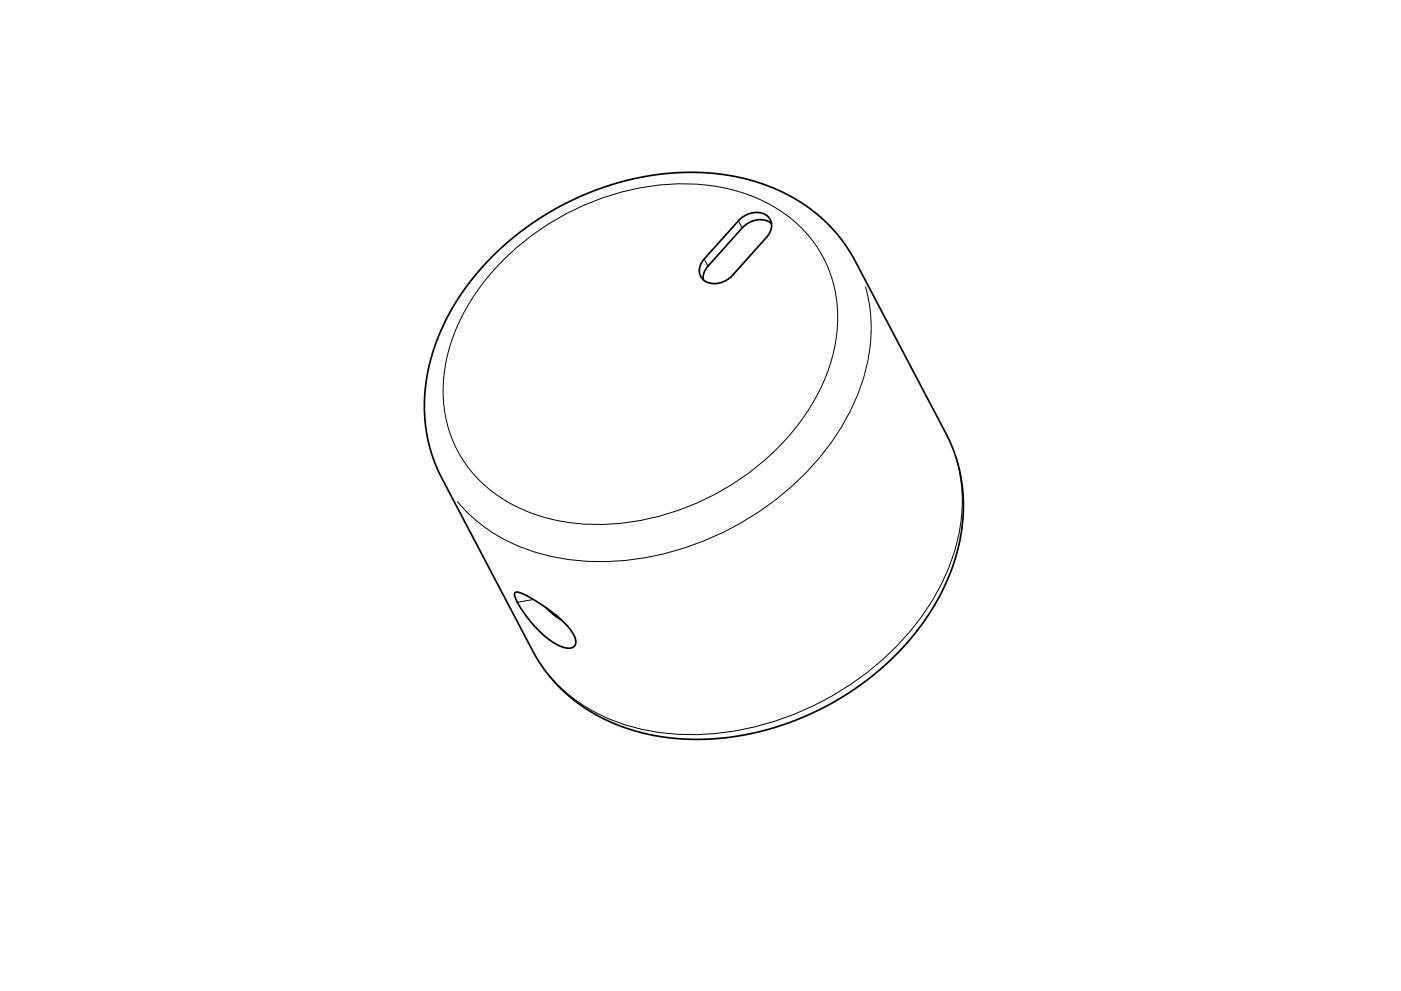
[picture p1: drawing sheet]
<svg xmlns="http://www.w3.org/2000/svg" width="420mm" height="297mm" viewBox="0 0 420 297" stroke-linecap="round" stroke-linejoin="round" font-family="sans-serif">
<!-- layer: Visible -->
<path d="M147.8 76.7a85.2 85.2 0 0 1 65.7-24.8 54.2 54.2 0 0 1 38.2 19.1l4.2 6.1 28.4 54.1a50.2 50.2 0 0 1 .1 41.9 80.8 80.8 0 0 1-41.3 40.9 76.9 76.9 0 0 1-53.3 4.9 49 49 0 0 1-30-23.7l-28.1-53.5a50.8 50.8 0 0 1 .7-43 73 73 0 0 1 15.4-22zM221.4 66.2a6.7 6.7 0 0 1 8.8-1.4 4.3 4.3 0 0 1-.3 6.3l-10.2 11.4a6.7 6.7 0 0 1-8.8 1.4 4.4 4.4 0 0 1 .3-6.3zM231.4 67a6.6 6.6 0 0 0-8.8 1.3l-10.7 12-.9 1.8-.1 1.8M154.4 177.7l.4-.2 1.1 .1 3.4 1.7 4.4 2.8 4.1 3.2 2.7 2.7 1.5 2.1 .7 2.1-.4 1.4-.6 .5-1 .2-2.4-.5-2.4-1.2-3-2.3-3.6-3.8-2.7-3.5-2-3.7-.3-1.2zM163.8 182.2l2.2 2 2.4 1.7M166.4 184.2l1.6 1.3" fill="none" stroke="#000" stroke-width=".51"/>
<!-- layer: Visible Narrow -->
<path d="M151 77.9a77.8 77.8 0 0 1 56.9-22.7 48.1 48.1 0 0 1 34.1 14.9 39 39 0 0 1 8 35.5 65.6 65.6 0 0 1-26.2 36.7 76 76 0 0 1-51.3 14.6 45.9 45.9 0 0 1-32.4-17.2 40.1 40.1 0 0 1-5.1-36.3 62.9 62.9 0 0 1 16-25.5zM211.2 77.7l1.1 2M221.5 66.3l1 1.9M259.5 85.9a52.2 52.2 0 0 1-5.8 39.7 86.5 86.5 0 0 1-53.6 40.1 71.1 71.1 0 0 1-44.1-1.8 47.2 47.2 0 0 1-18.8-13.5M286.9 137.8a52.2 52.2 0 0 1-5.9 39.7 86.5 86.5 0 0 1-53.6 40.1 71.1 71.1 0 0 1-44.1-1.8 47.2 47.2 0 0 1-18.8-13.6M159.7 179.7l-4.3 .8" fill="none" stroke="#000" stroke-width=".3"/>
</svg>
